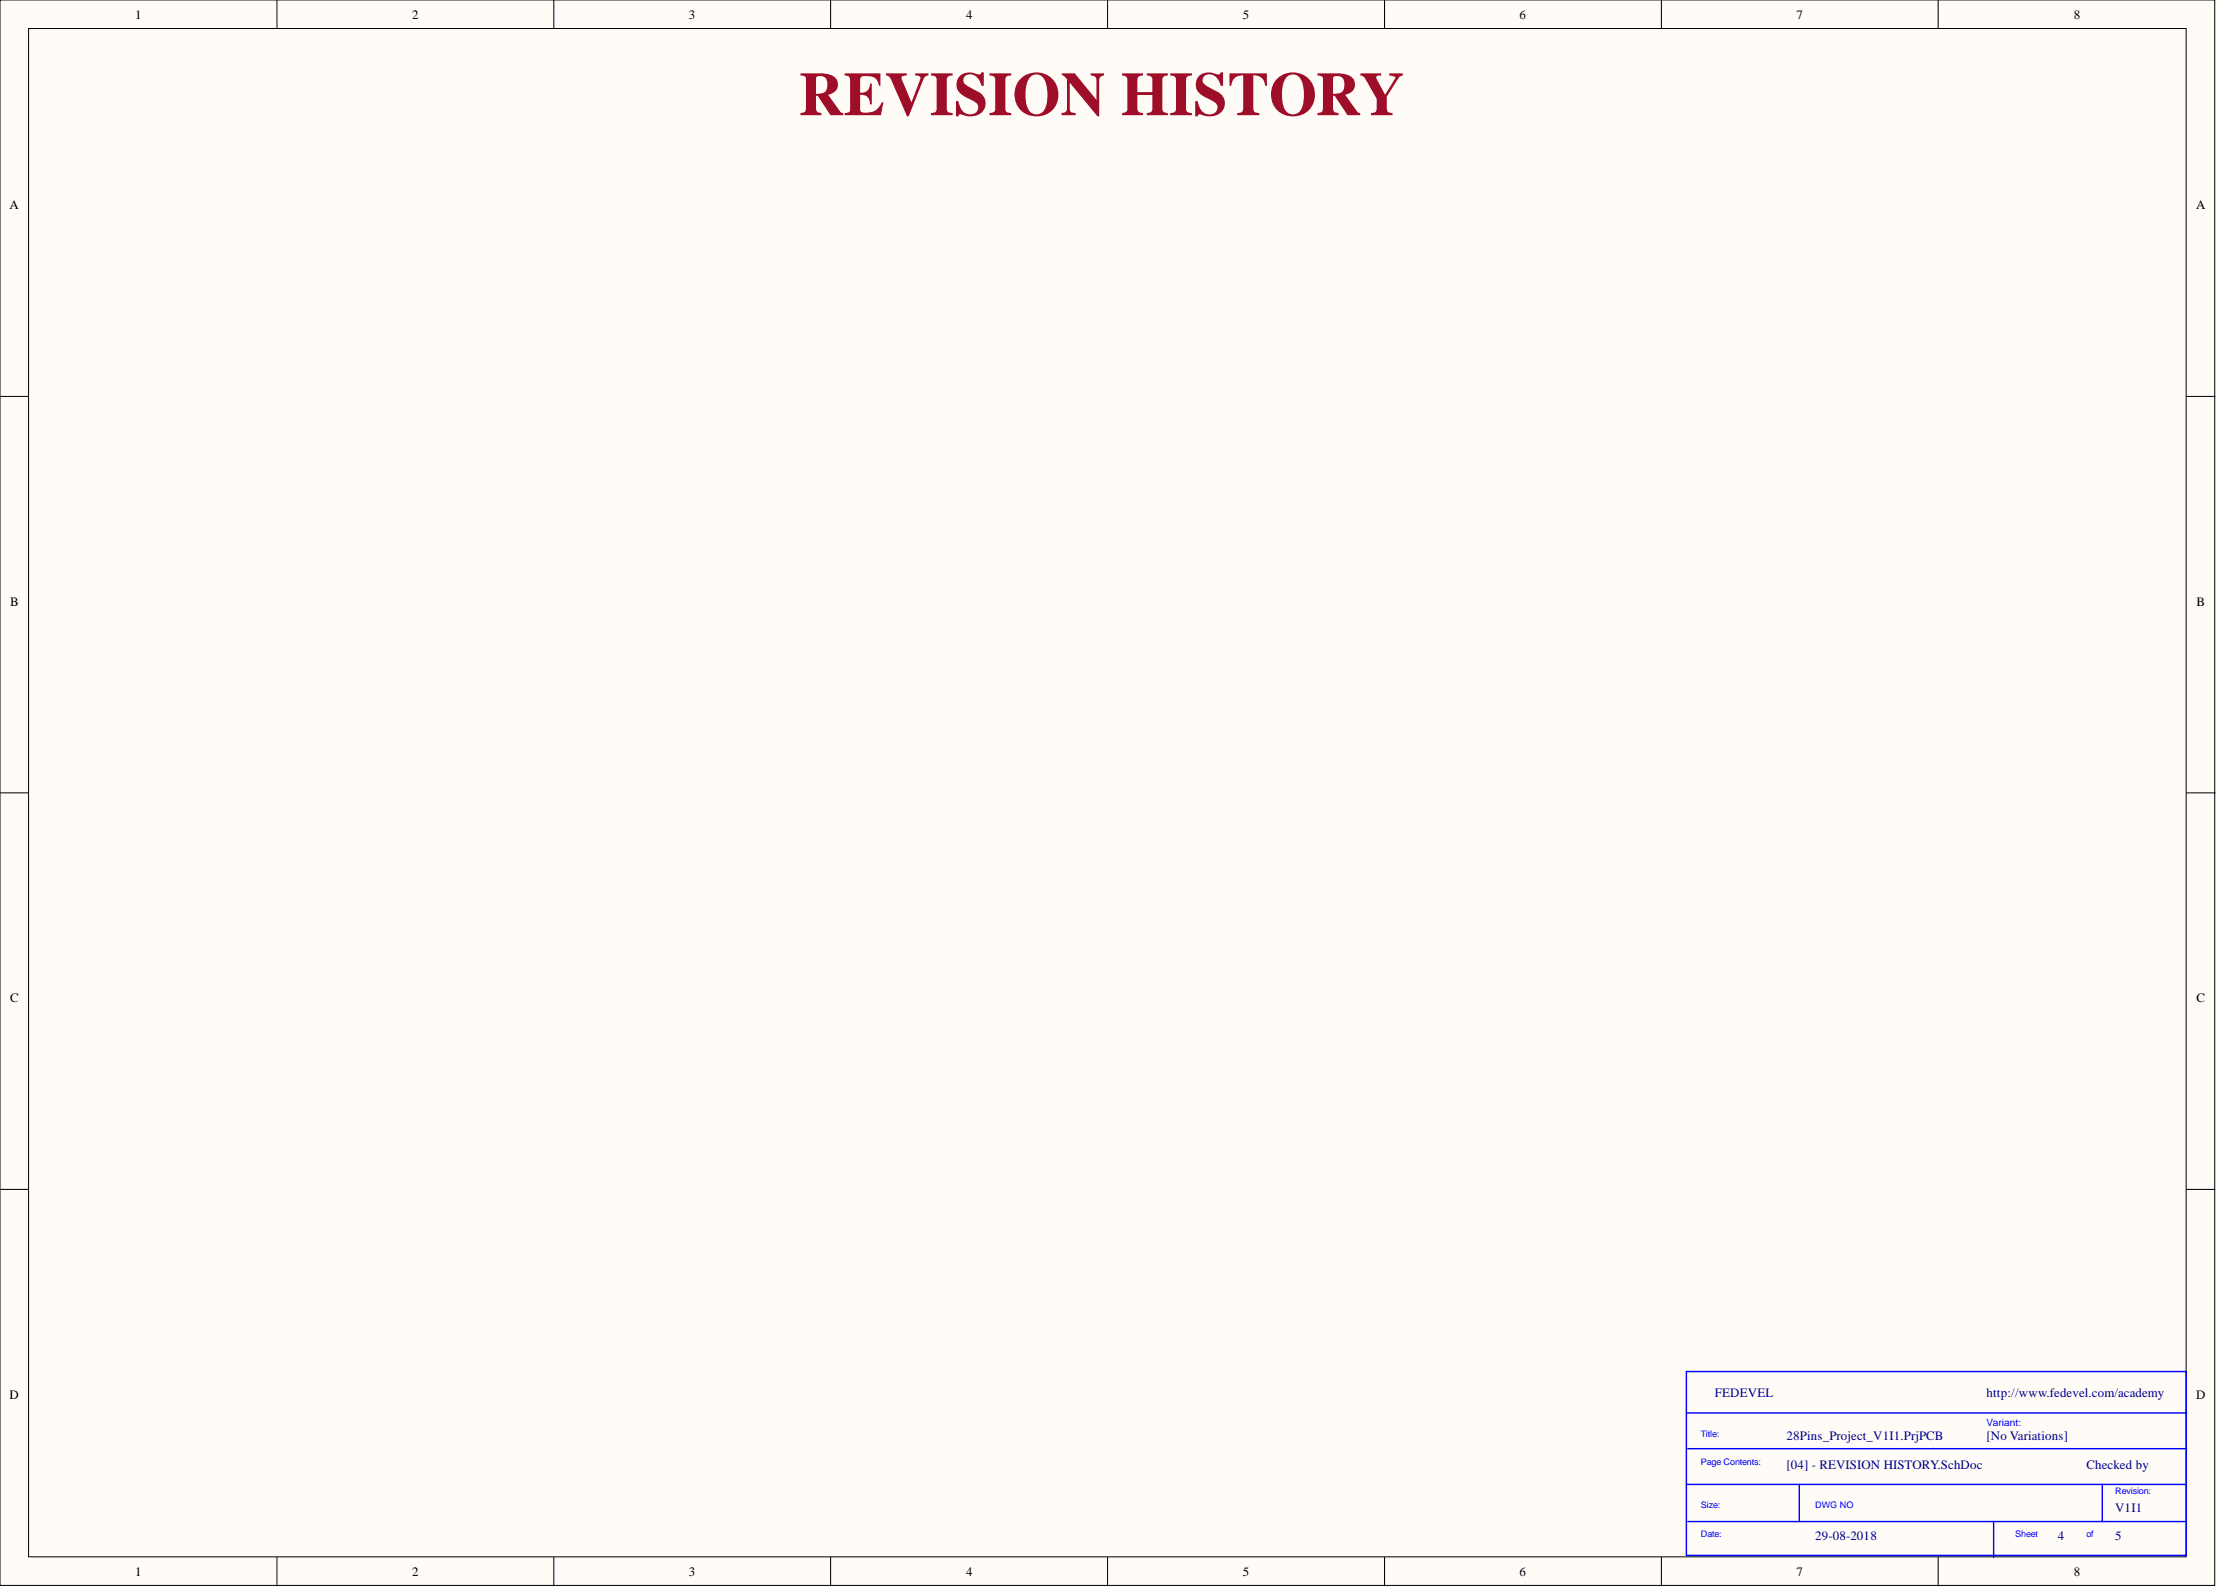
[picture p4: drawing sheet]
<svg xmlns="http://www.w3.org/2000/svg" width="393mm" height="282mm" viewBox="0 0 393 282" stroke-linecap="round" stroke-linejoin="round" font-family="sans-serif">
<defs><g id="words">
<text font-size="11" fill="#9e0e29" x="141.6" y="20.4">REVISION HISTORY</text>
<g font-size="2.3">
<text x="24" y="3.3">1</text>
<text x="73" y="3.3">2</text>
<text x="122.1" y="3.3">3</text>
<text x="171.3" y="3.3">4</text>
<text x="220.3" y="3.3">5</text>
<text x="269.4" y="3.3">6</text>
<text x="318.4" y="3.3">7</text>
<text x="367.6" y="3.3">8</text>
<text x="1.7" y="37.1">A</text>
<text x="389.3" y="37.1">A</text>
<text x="1.8" y="107.5">B</text>
<text x="389.4" y="107.5">B</text>
<text x="1.8" y="177.7">C</text>
<text x="389.4" y="177.7">C</text>
<text x="1.7" y="248">D</text>
<text x="389.3" y="248">D</text>
<text x="24" y="279.4">1</text>
<text x="73" y="279.4">2</text>
<text x="122.1" y="279.4">3</text>
<text x="171.3" y="279.4">4</text>
<text x="220.3" y="279.4">5</text>
<text x="269.4" y="279.4">6</text>
<text x="318.4" y="279.4">7</text>
<text x="367.6" y="279.4">8</text>
</g>
<g font-size="2.3" fill="#000080">
<text x="304" y="247.7">FEDEVEL</text>
<text x="352.1" y="247.7">http://www.fedevel.com/academy</text>
<text x="316.7" y="255.3">28Pins_Project_V1I1.PrjPCB</text>
<text x="352.1" y="255.3">[No Variations]</text>
<text x="316.7" y="260.4">[04] - REVISION HISTORY.SchDoc</text>
<text x="369.9" y="260.4">Checked by</text>
<text x="374.9" y="268">V1I1</text>
<text x="321.7" y="273">29-08-2018</text>
<text x="364.8" y="273">4</text>
<text x="374.9" y="273">5</text>
</g>
<text font-size="1.8" fill="#00f" x="352.1" y="252.9">Variant:</text>
<g font-size="1.6" fill="#00f">
<text x="301.5" y="254.7">Title:</text>
<text x="301.5" y="259.8">Page Contents:</text>
<text x="301.5" y="267.4">Size:</text>
<text x="321.7" y="267.4">DWG NO</text>
<text x="374.9" y="264.8">Revision:</text>
<text x="301.5" y="272.4">Date:</text>
<text x="357.2" y="272.4">Sheet</text>
<text x="369.9" y="272.4">of</text>
</g>
</g></defs>
<g fill="#fffcf8" stroke="#000" stroke-width=".18">
<path d="M0 0h392.6v281.1h-392.6z"/>
<path d="M5.1 5.1h382.4v270.9h-382.4z"/>
</g>
<g fill="none" stroke="#000" stroke-width=".18">
<path d="M49.1 0v5.1M98.2 0v5.1M147.2 0v5.1M196.3 0v5.1M245.4 0v5.1M294.5 0v5.1M343.6 0v5.1M0 70.3h5.1M387.6 70.3h5.1M0 140.6h5.1M387.6 140.6h5.1M0 210.8h5.1"/>
<path d="M387.6 210.8h5.1M49.1 276.1v5M98.2 276.1v5M147.2 276.1v5M196.3 276.1v5M245.4 276.1v5M294.5 276.1v5M343.6 276.1v5"/>
</g>
<path d="M298.9 243.1h88.6v32.6h-88.6zM298.9 250.5h88.7M299.2 256.8h88.4M298.9 263.2h88.7M299.2 269.7h88.4M318.9 263.2v6.5M353.4 269.7v6.4M372.7 263.2v6.5" fill="none" stroke="#00f" stroke-width=".25"/>
<use href="#words"/>
</svg>
